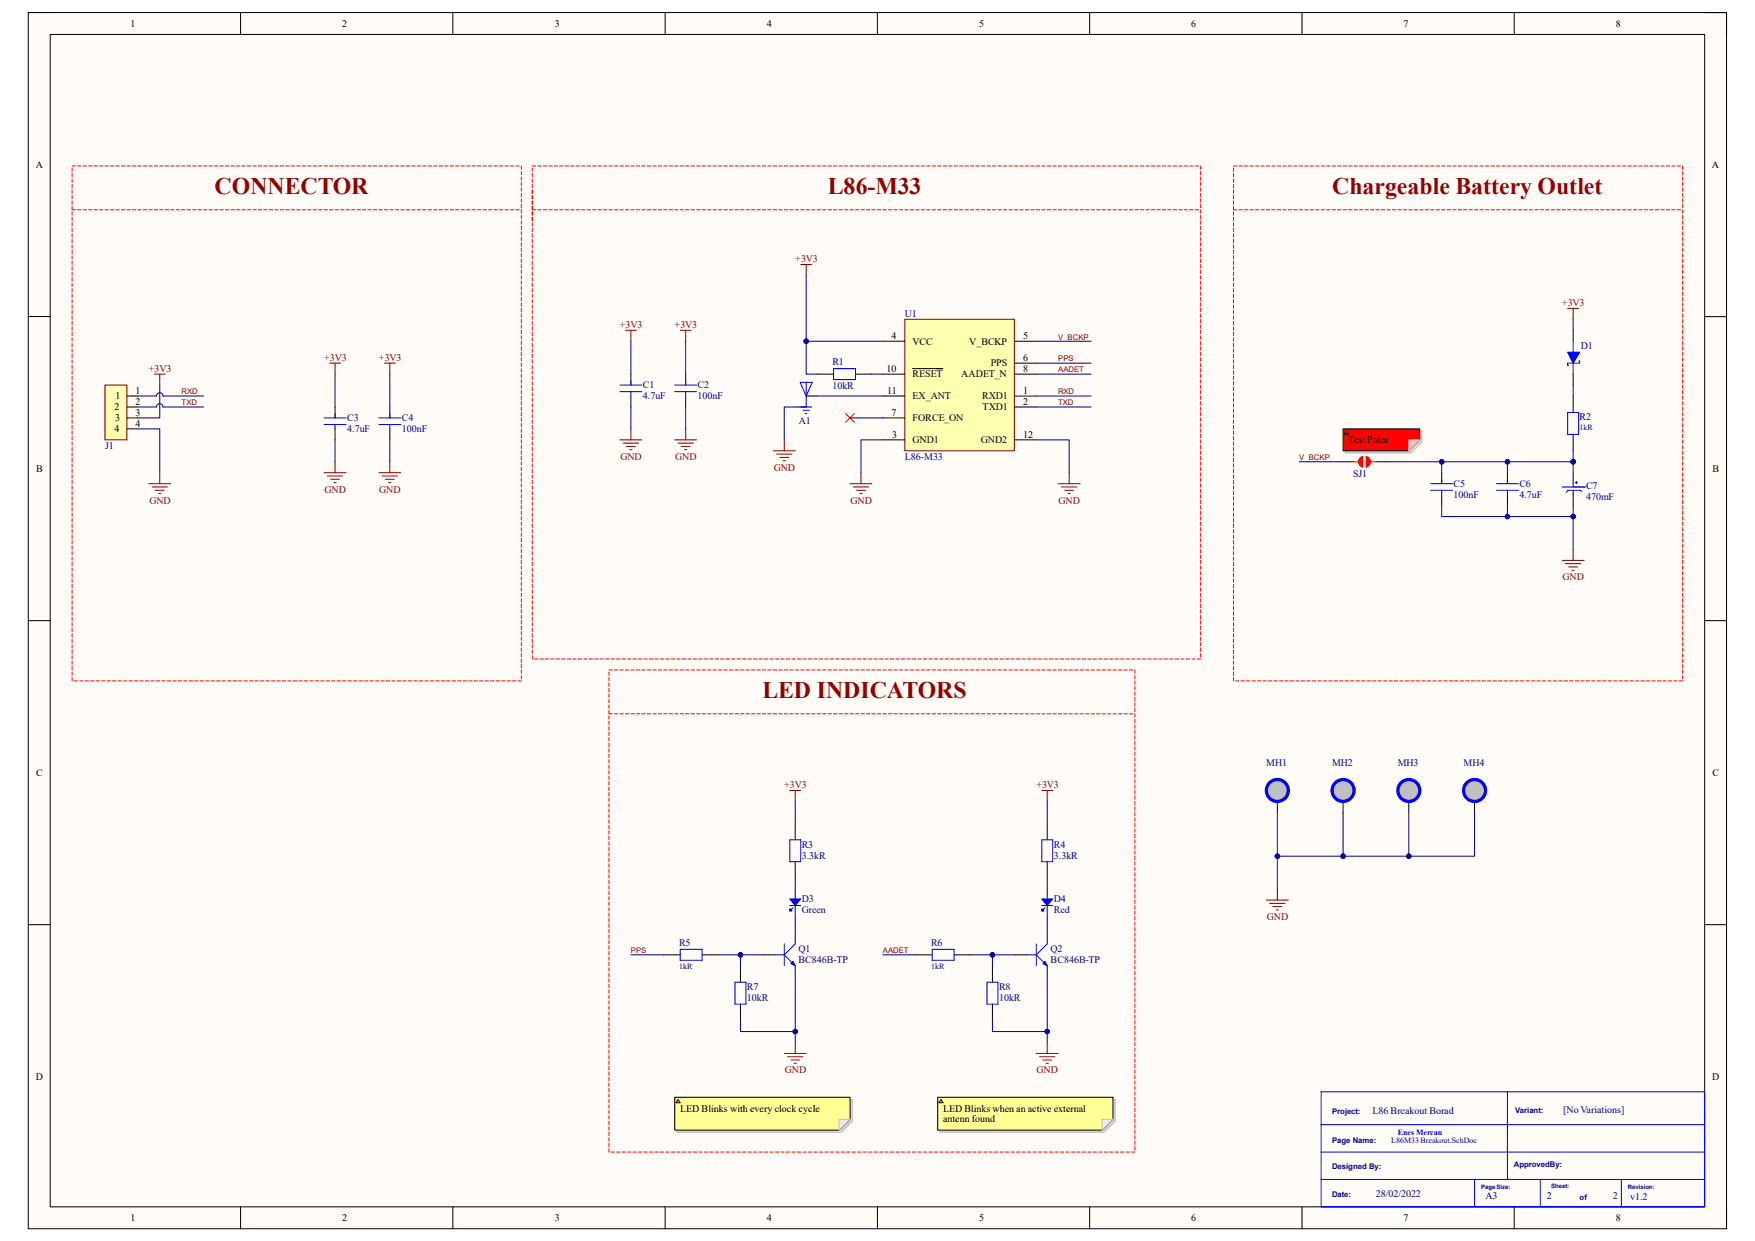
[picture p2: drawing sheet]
<svg xmlns="http://www.w3.org/2000/svg" width="297mm" height="210mm" viewBox="0 0 297 210" stroke-linecap="round" stroke-linejoin="round" font-family="sans-serif">
<defs><g id="words">
<g font-size="4" fill="#980000">
<text x="36.3" y="32.8">CONNECTOR</text>
<text x="140.1" y="32.8">L86-M33</text>
<text x="225.4" y="32.8">Chargeable Battery Outlet</text>
<text x="129" y="118.1">LED INDICATORS</text>
</g>
<g font-size="1.7">
<text x="22.1" y="4.5">1</text>
<text x="57.9" y="4.5">2</text>
<text x="93.9" y="4.5">3</text>
<text x="129.8" y="4.5">4</text>
<text x="165.7" y="4.5">5</text>
<text x="201.6" y="4.5">6</text>
<text x="237.5" y="4.5">7</text>
<text x="273.5" y="4.5">8</text>
<text x="6.1" y="28.4">A</text>
<text x="289.7" y="28.4">A</text>
<text x="150.9" y="57.4">4</text>
<text x="154.4" y="58.3">VCC</text>
<text x="164" y="58.3">V_BCKP</text>
<text x="173.1" y="57.4">5</text>
<text x="150" y="62.9">10</text>
<text x="154.4" y="63.9">RESET</text>
<text x="162.7" y="63.9">AADET_N</text>
<text x="167.7" y="62">PPS</text>
<text x="173.1" y="61.1">6</text>
<text x="173.1" y="62.9">8</text>
<text x="19.4" y="69.4">2</text>
<text x="19.5" y="71.3">3</text>
<text x="19.6" y="67.6">1</text>
<text x="22.9" y="66.7">1</text>
<text x="22.9" y="68.5">2</text>
<text x="22.9" y="70.4">3</text>
<text x="150.2" y="66.7">11</text>
<text x="150.9" y="70.4">7</text>
<text x="154.4" y="67.6">EX_ANT</text>
<text x="154.4" y="71.3">FORCE_ON</text>
<text x="166.2" y="67.6">RXD1</text>
<text x="166.3" y="69.4">TXD1</text>
<text x="173.1" y="66.7">1</text>
<text x="173.1" y="68.5">2</text>
<text x="19.4" y="73.2">4</text>
<text x="22.9" y="72.2">4</text>
<text x="151" y="74.1">3</text>
<text x="154.4" y="75">GND1</text>
<text x="166" y="75">GND2</text>
<text x="173.1" y="74.1">12</text>
<text x="228.2" y="75">Test Point</text>
<text x="6.1" y="79.9">B</text>
<text x="289.8" y="79.9">B</text>
<text x="6.1" y="131.3">C</text>
<text x="289.8" y="131.3">C</text>
<text x="6.1" y="182.8">D</text>
<text x="289.8" y="182.8">D</text>
<text x="115.1" y="188.1">LED Blinks with every clock cycle</text>
<text x="159.6" y="188.1">LED Blinks when an active external</text>
<text x="159.6" y="189.9">antenn found</text>
<text x="22.1" y="206.7">1</text>
<text x="57.9" y="206.7">2</text>
<text x="93.9" y="206.7">3</text>
<text x="129.8" y="206.7">4</text>
<text x="165.7" y="206.7">5</text>
<text x="201.6" y="206.7">6</text>
<text x="237.5" y="206.7">7</text>
<text x="273.5" y="206.7">8</text>
</g>
<g font-size="1.7" fill="#800000">
<text x="134.6" y="44.4">+3V3</text>
<text x="264.4" y="51.8">+3V3</text>
<text x="104.9" y="55.5">+3V3</text>
<text x="114.2" y="55.5">+3V3</text>
<text x="25.2" y="62.9">+3V3</text>
<text x="54.9" y="61.1">+3V3</text>
<text x="64.1" y="61.1">+3V3</text>
<text x="105" y="77.8">GND</text>
<text x="114.3" y="77.8">GND</text>
<text x="54.9" y="83.4">GND</text>
<text x="64.2" y="83.4">GND</text>
<text x="130.9" y="79.6">GND</text>
<text x="25.3" y="85.2">GND</text>
<text x="143.9" y="85.2">GND</text>
<text x="179.2" y="85.2">GND</text>
<text x="264.5" y="98.2">GND</text>
<text x="132.7" y="133.4">+3V3</text>
<text x="175.4" y="133.4">+3V3</text>
<text x="214.4" y="155.7">GND</text>
<text x="132.8" y="181.6">GND</text>
<text x="175.4" y="181.6">GND</text>
</g>
<g font-size="1.7" fill="#000080">
<text x="153.1" y="53.7">U1</text>
<text x="267.5" y="59.1">D1</text>
<text x="108.8" y="65.7">C1</text>
<text x="118.1" y="65.7">C2</text>
<text x="140.9" y="65.9">10kR</text>
<text x="140.9" y="61.8">R1</text>
<text x="58.8" y="71.3">C3</text>
<text x="68" y="71.3">C4</text>
<text x="108.8" y="67.6">4.7uF</text>
<text x="118.1" y="67.6">100nF</text>
<text x="135.2" y="71.7">A1</text>
<text x="267.3" y="71.1">R2</text>
<text x="17.8" y="75.9">J1</text>
<text x="58.8" y="73.2">4.7uF</text>
<text x="68" y="73.2">100nF</text>
<text x="153.1" y="77.8">L86-M33</text>
<text x="229" y="80.8">SJ1</text>
<text x="246" y="82.4">C5</text>
<text x="257.1" y="82.4">C6</text>
<text x="268.4" y="82.8">C7</text>
<text x="246" y="84.3">100nF</text>
<text x="257.1" y="84.3">4.7uF</text>
<text x="268.4" y="84.7">470mF</text>
<text x="214.3" y="129.7">MH1</text>
<text x="225.4" y="129.7">MH2</text>
<text x="236.6" y="129.7">MH3</text>
<text x="247.7" y="129.7">MH4</text>
<text x="135.7" y="143.4">R3</text>
<text x="178.4" y="143.4">R4</text>
<text x="135.7" y="145.3">3.3kR</text>
<text x="178.4" y="145.3">3.3kR</text>
<text x="135.7" y="154.6">Green</text>
<text x="135.7" y="152.7">D3</text>
<text x="178.4" y="154.6">Red</text>
<text x="178.4" y="152.7">D4</text>
<text x="114.9" y="160.1">R5</text>
<text x="135.1" y="161">Q1</text>
<text x="157.6" y="160.1">R6</text>
<text x="177.8" y="161">Q2</text>
<text x="126.4" y="167.5">R7</text>
<text x="135.1" y="162.9">BC846B-TP</text>
<text x="169.1" y="167.5">R8</text>
<text x="177.8" y="162.9">BC846B-TP</text>
<text x="126.4" y="169.4">10kR</text>
<text x="169.1" y="169.4">10kR</text>
<text x="232.3" y="188.5">L86 Breakout Borad</text>
<text x="264.5" y="188.3">[No Variations]</text>
<text x="232.8" y="202.6">28/02/2022</text>
<text x="251.4" y="202.9">A3</text>
<text x="261.8" y="202.9">2</text>
<text x="272.9" y="202.9">2</text>
<text x="275.9" y="203.1">v1.2</text>
</g>
<g font-size="1.4" fill="#000080">
<text x="267.3" y="72.7">1kR</text>
<text x="114.9" y="163.9">1kR</text>
<text x="157.6" y="163.9">1kR</text>
<text x="235.5" y="193.4">L86M33 Breakout.SchDoc</text>
</g>
<text font-size="1.4" fill="#00f" x="236.6" y="192.1">Enes Mercan</text>
<g font-size="1.3" fill="#800000">
<text x="179.1" y="57.5">V_BCKP</text>
<text x="179.1" y="63">AADET</text>
<text x="179.1" y="61.2">PPS</text>
<text x="30.7" y="68.6">TXD</text>
<text x="30.7" y="66.8">RXD</text>
<text x="179.1" y="68.6">TXD</text>
<text x="179.1" y="66.8">RXD</text>
<text x="219.9" y="77.9">V_BCKP</text>
<text x="106.8" y="161.3">PPS</text>
<text x="149.4" y="161.3">AADET</text>
</g>
<g font-size="1.3" fill="#000080">
<text x="225.4" y="188.6">Project:</text>
<text x="256.4" y="188.4">Variant:</text>
<text x="225.4" y="193.4">Page Name:</text>
<text x="225.4" y="197.8">Designed By:</text>
<text x="256.2" y="197.5">ApprovedBy:</text>
<text x="225.4" y="202.6">Date:</text>
<text x="267.3" y="203">of</text>
</g>
<g font-size="1" fill="#000080">
<text x="250.7" y="201.3">Page Size:</text>
<text x="262.5" y="201">Sheet:</text>
<text x="275.5" y="201.3">Revision:</text>
</g>
</g></defs>
<path d="M4.8 2.1h287.4v205.8h-287.4z" fill-rule="evenodd" fill="#fffcf8"/>
<path d="M4.8 2.1h287.4v205.8h-287.4z" fill="none" stroke="#000" stroke-width=".17"/>
<path d="M8.5 5.8h280v198.4h-280z" fill-rule="evenodd" fill="#fffcf8"/>
<g fill="none" stroke="#000" stroke-width=".17">
<path d="M4.8 2.1h3.7M8.5 5.8h280v198.4h-280zM40.7 2.1v3.7M76.6 2.1v3.7M112.6 2.1v3.7M148.5 2.1v3.7M184.4 2.1v3.7M220.3 2.1v3.7M256.3 2.1v3.7M288.5 2.1h3.7v3.7M4.8 53.6h3.7M288.5 53.6h3.7"/>
<path d="M106.8 63.3v1.9M106.8 67v1.9M116 63.3v1.9M116 67v1.9M134.6 68.9h1.8M136.4 67h1.9M4.8 105h3.7M288.5 105h3.7M4.8 156.5h3.7M134.6 157.9v1.8M288.5 156.5h3.7M129 161.6h2.2"/>
<path d="M134.6 163.4v1.9M40.7 204.2v3.7M76.6 204.2v3.7M112.6 204.2v3.7M148.5 204.2v3.7M184.4 204.2v3.7M220.3 204.2v3.7M256.3 204.2v3.7M292.2 204.2v3.7"/>
</g>
<g fill="none" stroke="#00f" stroke-width=".17">
<path d="M104.9 66.3h3.7M104.9 65.2h3.7M106.8 64.4v.8M106.8 66.3v.7M114.2 66.3h3.7M114.2 65.2h3.7M116 64.4v.8M116 66.3v.7M135.4 64.7h2.1l-1.1 2.3zM135.5 68.9h1.9M135.9 69.4h1.1M136.2 70h.3"/>
<path d="M136.4 64.7v4.2M132.7 159.7v3.7M134.6 159.7l-1.9 1.9M131.2 161.6h1.5M132.7 161.6l1.9 1.8M223.6 190.3h64.9M223.6 195h64.9M223.6 199.6h64.9M223.6 184.8h64.9v19.4h-64.9zM249.5 199.6v4.6M255.1 184.8v14.8M260.7 199.6v4.6"/>
<path d="M274.4 199.6v4.4"/>
</g>
<g fill="none" stroke="#800000" stroke-width=".17">
<path d="M105.8 55.9h1.9M106.8 55.9v1.8M115.1 55.9h1.9M116 55.9v1.8M104.9 74.4h3.7M105.5 75h2.6M106 75.5h1.5M106.6 76.1h.4M106.8 72.6v1.8M114.2 74.4h3.7M114.7 75h2.6M115.3 75.5h1.5"/>
<path d="M115.9 76.1h.3M116 72.6v1.8M130.9 76.3h3.7M131.4 76.8h2.6M132 77.4h1.5M132.5 78h.4M132.7 74.4v1.9"/>
</g>
<path d="M133.8 163.1l.4-.4 .4 .7z" fill="#00f"/>
<path d="M133.7 142.1h1.8v3.7h-1.8zM175.4 159.7v3.7M177.2 159.7l-1.8 1.9M115.1 160.7h3.7v1.8h-3.7zM124.4 166.2h1.8v3.7h-1.8zM133.8 163.1l.4-.4 .4 .7zM173.9 161.6h1.5M175.4 161.6l1.8 1.8" fill="none" stroke="#00f" stroke-width=".17"/>
<path d="M134.6 139.3v2.8M134.6 145.8v2.8M177.2 157.9v1.8M112.3 161.6h2.8M118.8 161.6h2.8M125.3 163.4v2.8M125.3 169.9v2.8M171.7 161.6h2.2M177.2 163.4v1.9" fill="none" stroke="#000" stroke-width=".17"/>
<path d="M133.7 133.8h1.8M134.6 133.8v1.8M132.7 178.3h3.7M133.3 178.8h2.6M133.8 179.4h1.5M134.4 179.9h.4M134.6 176.4v1.9" fill="none" stroke="#800000" stroke-width=".17"/>
<path d="M176.5 163.1l.4-.4 .3 .7z" fill="#00f"/>
<path d="M176.3 142.1h1.9v3.7h-1.9zM176.3 153.2h1.9M177.2 151.4v3.7M157.8 160.7h3.7v1.8h-3.7zM167 166.2h1.9v3.7h-1.9zM176.5 163.1l.4-.4 .3 .7z" fill="none" stroke="#00f" stroke-width=".17"/>
<path d="M177.2 139.3v2.8M177.2 145.8v2.8M177.2 150.5v.9M177.2 155.1v.9M155 161.6h2.8M161.5 161.6h2.7M168 163.4v2.8M168 169.9v2.8" fill="none" stroke="#000" stroke-width=".17"/>
<path d="M175.4 178.3h3.7M175.9 178.8h2.6M176.5 179.4h1.5M177 179.9h.4M177.2 176.4v1.9" fill="none" stroke="#800000" stroke-width=".17"/>
<path d="M176.3 152.1h1.9l-1 1.1z" fill="#00f"/>
<path d="M176.3 152.1h1.9l-1 1.1zM176.9 153.6l-.6 .6" fill="none" stroke="#00f" stroke-width=".17"/>
<path d="M176.3 153.8l.4 .4h-.4z" fill="#00f"/>
<path d="M133.7 153.2h1.8M134.6 151.4v3.7M176.3 153.8l.4 .4h-.4z" fill="none" stroke="#00f" stroke-width=".17"/>
<path d="M176.3 133.8h1.9M177.2 133.8v1.8" fill="none" stroke="#800000" stroke-width=".17"/>
<path d="M134.6 150.5v.9M134.6 155.1v.9" fill="none" stroke="#000" stroke-width=".17"/>
<path d="M133.7 152.1h1.8l-.9 1.1z" fill="#00f"/>
<path d="M133.7 152.1h1.8l-.9 1.1zM134.2 153.6l-.5 .6" fill="none" stroke="#00f" stroke-width=".17"/>
<path d="M133.7 153.8l.3 .4h-.3z" fill="#00f"/>
<g fill="none" stroke="#00f" stroke-width=".17">
<path d="M265.3 69.8h1.9v3.7h-1.9zM242.1 83h3.7M242.1 81.9h3.7M244 81.1v.8M244 83v.7M253.3 83h3.7M253.3 81.9h3.7M255.1 81.1v.8M255.1 83v.7M264.4 82.4h3.9M266.2 81.9v.5M266.6 81.7h.4"/>
<path d="M266.8 81.5v.4M267.7 83.2l-.4-.2h-2l-.2 .3M133.7 153.8l.3 .4h-.3z"/>
</g>
<path d="M244 80v1.9M255.1 80v1.9M266.2 67v2.8M266.2 73.5v2.8M266.2 80v1.9M244 83.7v1.9M255.1 83.7v1.9M266.2 83v2.6" fill="none" stroke="#000" stroke-width=".17"/>
<path d="M265.3 52.2h1.9M266.2 52.2v1.8M264.4 94.8h3.7M264.9 95.4h2.6M265.5 95.9h1.5M266.1 96.5h.3M266.2 93v1.8" fill="none" stroke="#800000" stroke-width=".17"/>
<g fill="none" stroke="#f00" stroke-width=".17">
<path d="M12.2 28.1h.6M12.2 34.9v.6h.6M12.2 28.4v.6M12.2 29.4v.5M12.2 30.3v.6M12.2 31.2v.6M12.2 32.1v.6M12.2 33.1v.5M12.2 34v.6M12.2 35.8v.6M12.2 36.8v.6M12.2 37.7v.6"/>
<path d="M12.2 38.6v.6M12.2 39.6v.5M13.1 28.1h.6M13.1 35.5h.6M14.1 28.1h.5M14.1 35.5h.5M15 28.1h.6M15 35.5h.6M15.9 28.1h.6M15.9 35.5h.6M16.8 28.1h.6M16.8 35.5h.6"/>
<path d="M17.8 28.1h.5M17.8 35.5h.5M18.7 28.1h.6M18.7 35.5h.6M19.6 28.1h.6M19.6 35.5h.6M20.5 28.1h.6M20.5 35.5h.6M21.5 28.1h.6M21.5 35.5h.6M22.4 28.1h.6M22.4 35.5h.6"/>
<path d="M23.3 28.1h.6M23.3 35.5h.6M24.3 28.1h.5M24.3 35.5h.5M25.2 28.1h.6M25.2 35.5h.6M26.1 28.1h.6M26.1 35.5h.6M27 28.1h.6M27 35.5h.6M28 28.1h.5M28 35.5h.5"/>
<path d="M28.9 28.1h.6M28.9 35.5h.6M29.8 28.1h.6M29.8 35.5h.6M30.7 28.1h.6M30.7 35.5h.6M31.7 28.1h.6M31.7 35.5h.6M32.6 28.1h.6M32.6 35.5h.6M33.5 28.1h.6M33.5 35.5h.6"/>
<path d="M34.5 28.1h.5M34.5 35.5h.5M35.4 28.1h.6M35.4 35.5h.6M36.3 28.1h.6M36.3 35.5h.6M37.2 28.1h.6M37.2 35.5h.6M38.2 28.1h.5M38.2 35.5h.5M39.1 28.1h.6M39.1 35.5h.6"/>
<path d="M40 28.1h.6M40 35.5h.6M40.9 28.1h.6M40.9 35.5h.6M41.9 28.1h.5M41.9 35.5h.5M42.8 28.1h.6M42.8 35.5h.6M43.7 28.1h.6M43.7 35.5h.6M44.7 28.1h.5M44.7 35.5h.5"/>
<path d="M45.6 28.1h.6M45.6 35.5h.6M46.5 28.1h.6M46.5 35.5h.6M47.4 28.1h.6M47.4 35.5h.6M48.4 28.1h.5M48.4 35.5h.5M49.3 28.1h.6M49.3 35.5h.6M50.2 28.1h.6M50.2 35.5h.6"/>
<path d="M51.1 28.1h.6M51.1 35.5h.6M52.1 28.1h.5M52.1 35.5h.5M53 28.1h.6M53 35.5h.6M53.9 28.1h.6M53.9 35.5h.6M54.8 28.1h.6M54.8 35.5h.6M55.8 28.1h.6M55.8 35.5h.6"/>
<path d="M56.7 28.1h.6M56.7 35.5h.6M57.6 28.1h.6M57.6 35.5h.6M58.6 28.1h.5M58.6 35.5h.5M59.5 28.1h.6M59.5 35.5h.6M60.4 28.1h.6M60.4 35.5h.6M61.3 28.1h.6M61.3 35.5h.6"/>
<path d="M62.3 28.1h.5M62.3 35.5h.5M63.2 28.1h.6M63.2 35.5h.6M64.1 28.1h.6M64.1 35.5h.6M65 28.1h.6M65 35.5h.6M66 28.1h.6M66 35.5h.6M66.9 28.1h.6M66.9 35.5h.6"/>
<path d="M67.8 28.1h.6M67.8 35.5h.6M68.8 28.1h.5M68.8 35.5h.5M69.7 28.1h.6M69.7 35.5h.6M70.6 28.1h.6M70.6 35.5h.6M71.5 28.1h.6M71.5 35.5h.6M72.5 28.1h.5M72.5 35.5h.5"/>
<path d="M73.4 28.1h.6M73.4 35.5h.6M74.3 28.1h.6M74.3 35.5h.6M75.2 28.1h.6M75.2 35.5h.6M76.2 28.1h.6M76.2 35.5h.6M77.1 28.1h.6M77.1 35.5h.6M78 28.1h.6M78 35.5h.6"/>
<path d="M79 28.1h.5M79 35.5h.5M79.9 28.1h.6M79.9 35.5h.6M80.8 28.1h.6M80.8 35.5h.6M81.7 28.1h.6M81.7 35.5h.6M82.7 28.1h.5M82.7 35.5h.5M83.6 28.1h.6M83.6 35.5h.6"/>
<path d="M84.5 28.1h.6M84.5 35.5h.6M85.4 28.1h.6M85.4 35.5h.6M86.4 28.1h.6M86.4 35.5h.6M87.3 28.1h.6M87.3 35.5h.6M88.2 28.1v.6M88.2 29v.6M88.2 29.9v.6M88.2 30.9v.5"/>
<path d="M88.2 31.8v.6M88.2 32.7v.6M88.2 33.6v.6M88.2 34.6v.6M88.2 35.5v.6M88.2 36.4v.6M88.2 37.4v.5M88.2 38.3v.6M88.2 39.2v.6M90.1 28.1h.6M90.1 34.9v.6h.6M90.1 28.4v.6"/>
<path d="M90.1 29.4v.5M90.1 30.3v.6M90.1 31.2v.6M90.1 32.1v.6M90.1 33.1v.5M90.1 34v.6M90.1 35.8v.6M90.1 36.8v.6M90.1 37.7v.6M90.1 38.6v.6M90.1 39.6v.5M91 28.1h.6"/>
<path d="M91 35.5h.6M91.9 28.1h.6M91.9 35.5h.6M92.9 28.1h.5M92.9 35.5h.5M93.8 28.1h.6M93.8 35.5h.6M94.7 28.1h.6M94.7 35.5h.6M95.6 28.1h.6M95.6 35.5h.6M96.6 28.1h.5"/>
<path d="M96.6 35.5h.5M97.5 28.1h.6M97.5 35.5h.6M98.4 28.1h.6M98.4 35.5h.6M99.4 28.1h.5M99.4 35.5h.5M100.3 28.1h.6M100.3 35.5h.6M101.2 28.1h.6M101.2 35.5h.6M102.1 28.1h.6"/>
<path d="M102.1 35.5h.6M103.1 28.1h.5M103.1 35.5h.5M104 28.1h.6M104 35.5h.6M104.9 28.1h.6M104.9 35.5h.6M105.8 28.1h.6M105.8 35.5h.6M106.8 28.1h.5M106.8 35.5h.5M107.7 28.1h.6"/>
<path d="M107.7 35.5h.6M108.6 28.1h.6M108.6 35.5h.6M109.5 28.1h.6M109.5 35.5h.6M110.5 28.1h.6M110.5 35.5h.6M111.4 28.1h.6M111.4 35.5h.6M112.3 28.1h.6M112.3 35.5h.6M113.3 28.1h.5"/>
<path d="M113.3 35.5h.5M114.2 28.1h.6M114.2 35.5h.6M115.1 28.1h.6M115.1 35.5h.6M116 28.1h.6M116 35.5h.6M117 28.1h.5M117 35.5h.5M117.9 28.1h.6M117.9 35.5h.6M118.8 28.1h.6"/>
<path d="M118.8 35.5h.6M119.8 28.1h.5M119.8 35.5h.5M120.7 28.1h.6M120.7 35.5h.6M121.6 28.1h.6M121.6 35.5h.6M122.5 28.1h.6M122.5 35.5h.6M123.5 28.1h.5M123.5 35.5h.5M124.4 28.1h.6"/>
<path d="M124.4 35.5h.6M125.3 28.1h.6M125.3 35.5h.6M126.2 28.1h.6M126.2 35.5h.6M127.2 28.1h.5M127.2 35.5h.5M128.1 28.1h.6M128.1 35.5h.6M129 28.1h.6M129 35.5h.6M129.9 28.1h.6"/>
<path d="M129.9 35.5h.6M130.9 28.1h.6M130.9 35.5h.6M131.8 28.1h.6M131.8 35.5h.6M132.7 28.1h.6M132.7 35.5h.6M133.7 28.1h.5M133.7 35.5h.5M134.6 28.1h.6M134.6 35.5h.6M135.5 28.1h.6"/>
<path d="M135.5 35.5h.6M136.4 28.1h.6M136.4 35.5h.6M137.4 28.1h.5M137.4 35.5h.5M138.3 28.1h.6M138.3 35.5h.6M139.2 28.1h.6M139.2 35.5h.6M140.1 28.1h.6M140.1 35.5h.6M141.1 28.1h.6"/>
<path d="M141.1 35.5h.6M142 28.1h.6M142 35.5h.6M142.9 28.1h.6M142.9 35.5h.6M143.9 28.1h.5M143.9 35.5h.5M144.8 28.1h.6M144.8 35.5h.6M145.7 28.1h.6M145.7 35.5h.6M146.6 28.1h.6"/>
<path d="M146.6 35.5h.6M147.6 28.1h.5M147.6 35.5h.5M148.5 28.1h.6M148.5 35.5h.6M149.4 28.1h.6M149.4 35.5h.6M150.3 28.1h.6M150.3 35.5h.6M151.3 28.1h.5M151.3 35.5h.5M152.2 28.1h.6"/>
<path d="M152.2 35.5h.6M153.1 28.1h.6M153.1 35.5h.6M154.1 28.1h.5M154.1 35.5h.5M155 28.1h.6M155 35.5h.6M155.9 28.1h.6M155.9 35.5h.6M156.8 28.1h.6M156.8 35.5h.6M157.8 28.1h.5"/>
<path d="M157.8 35.5h.5M158.7 28.1h.6M158.7 35.5h.6M159.6 28.1h.6M159.6 35.5h.6M160.5 28.1h.6M160.5 35.5h.6M161.5 28.1h.5M161.5 35.5h.5M162.4 28.1h.6M162.4 35.5h.6M163.3 28.1h.6"/>
<path d="M163.3 35.5h.6M164.2 28.1h.6M164.2 35.5h.6M165.2 28.1h.6M165.2 35.5h.6M166.1 28.1h.6M166.1 35.5h.6M167 28.1h.6M167 35.5h.6M168 28.1h.5M168 35.5h.5M168.9 28.1h.6"/>
<path d="M168.9 35.5h.6M169.8 28.1h.6M169.8 35.5h.6M170.7 28.1h.6M170.7 35.5h.6M171.7 28.1h.5M171.7 35.5h.5M172.6 28.1h.6M172.6 35.5h.6M173.5 28.1h.6M173.5 35.5h.6M174.5 28.1h.5"/>
<path d="M174.5 35.5h.5M175.4 28.1h.6M175.4 35.5h.6M176.3 28.1h.6M176.3 35.5h.6M177.2 28.1h.6M177.2 35.5h.6M178.2 28.1h.5M178.2 35.5h.5M179.1 28.1h.6M179.1 35.5h.6M180 28.1h.6"/>
<path d="M180 35.5h.6M180.9 28.1h.6M180.9 35.5h.6M181.9 28.1h.5M181.9 35.5h.5M182.8 28.1h.6M182.8 35.5h.6M183.7 28.1h.6M183.7 35.5h.6M184.6 28.1h.6M184.6 35.5h.6M185.6 28.1h.6"/>
<path d="M185.6 35.5h.6M186.5 28.1h.6M186.5 35.5h.6M187.4 28.1h.6M187.4 35.5h.6M188.4 28.1h.5M188.4 35.5h.5M189.3 28.1h.6M189.3 35.5h.6M190.2 28.1h.6M190.2 35.5h.6M191.1 28.1h.6"/>
<path d="M191.1 35.5h.6M192.1 28.1h.5M192.1 35.5h.5M193 28.1h.6M193 35.5h.6M193.9 28.1h.6M193.9 35.5h.6M194.8 28.1h.6M194.8 35.5h.6M195.8 28.1h.6M195.8 35.5h.6M196.7 28.1h.6"/>
<path d="M196.7 35.5h.6M197.6 28.1h.6M197.6 35.5h.6M198.6 28.1h.5M198.6 35.5h.5M199.5 28.1h.6M199.5 35.5h.6M200.4 28.1h.6M200.4 35.5h.6M201.3 28.1h.6M201.3 35.5h.6M202.3 28.1h.5"/>
<path d="M202.3 35.5h.5M203.2 28.1v.6M203.2 29v.6M203.2 29.9v.6M203.2 30.9v.5M203.2 31.8v.6M203.2 32.7v.6M203.2 33.6v.6M203.2 34.6v.5M203.2 35.5v.6M203.2 36.4v.6M203.2 37.4v.5"/>
<path d="M203.2 38.3v.6M203.2 39.2v.6M208.8 28.4v.6M208.8 29.4v.5M208.8 30.3v.6M208.8 31.2v.6M208.8 32.1v.6M208.8 33.1v.5M208.8 34v.6M208.8 34.9v.6h.5M208.8 35.8v.6M208.8 36.8v.6"/>
<path d="M208.8 37.7v.6M208.8 38.6v.6M208.8 39.6v.5M208.8 28.1h.5M209.7 28.1h.6M209.7 35.5h.6M210.6 28.1h.6M210.6 35.5h.6M211.5 28.1h.6M211.5 35.5h.6M212.5 28.1h.5M212.5 35.5h.5"/>
<path d="M213.4 28.1h.6M213.4 35.5h.6M214.3 28.1h.6M214.3 35.5h.6M215.2 28.1h.6M215.2 35.5h.6M216.2 28.1h.5M216.2 35.5h.5M217.1 28.1h.6M217.1 35.5h.6M218 28.1h.6M218 35.5h.6"/>
<path d="M218.9 28.1h.6M218.9 35.5h.6M219.9 28.1h.6M219.9 35.5h.6M220.8 28.1h.6M220.8 35.5h.6M221.7 28.1h.6M221.7 35.5h.6M222.7 28.1h.5M222.7 35.5h.5M223.6 28.1h.6M223.6 35.5h.6"/>
<path d="M224.5 28.1h.6M224.5 35.5h.6M225.4 28.1h.6M225.4 35.5h.6M226.4 28.1h.5M226.4 35.5h.5M227.3 28.1h.6M227.3 35.5h.6M228.2 28.1h.6M228.2 35.5h.6M229.2 28.1h.5M229.2 35.5h.5"/>
<path d="M230.1 28.1h.6M230.1 35.5h.6M231 28.1h.6M231 35.5h.6M231.9 28.1h.6M231.9 35.5h.6M232.9 28.1h.5M232.9 35.5h.5M233.8 28.1h.6M233.8 35.5h.6M234.7 28.1h.6M234.7 35.5h.6"/>
<path d="M235.6 28.1h.6M235.6 35.5h.6M236.6 28.1h.6M236.6 35.5h.6M237.5 28.1h.6M237.5 35.5h.6M238.4 28.1h.6M238.4 35.5h.6M239.4 28.1h.5M239.4 35.5h.5M240.3 28.1h.6M240.3 35.5h.6"/>
<path d="M241.2 28.1h.6M241.2 35.5h.6M242.1 28.1h.6M242.1 35.5h.6M243.1 28.1h.5M243.1 35.5h.5M244 28.1h.6M244 35.5h.6M244.9 28.1h.6M244.9 35.5h.6M245.8 28.1h.6M245.8 35.5h.6"/>
<path d="M246.8 28.1h.5M246.8 35.5h.5M247.7 28.1h.6M247.7 35.5h.6M248.6 28.1h.6M248.6 35.5h.6M249.5 28.1h.6M249.5 35.5h.6M250.5 28.1h.6M250.5 35.5h.6M251.4 28.1h.6M251.4 35.5h.6"/>
<path d="M252.3 28.1h.6M252.3 35.5h.6M253.3 28.1h.5M253.3 35.5h.5M254.2 28.1h.6M254.2 35.5h.6M255.1 28.1h.6M255.1 35.5h.6M256 28.1h.6M256 35.5h.6M257 28.1h.5M257 35.5h.5"/>
<path d="M257.9 28.1h.6M257.9 35.5h.6M258.8 28.1h.6M258.8 35.5h.6M259.7 28.1h.6M259.7 35.5h.6M260.7 28.1h.5M260.7 35.5h.5M261.6 28.1h.6M261.6 35.5h.6M262.5 28.1h.6M262.5 35.5h.6"/>
<path d="M263.5 28.1h.5M263.5 35.5h.5M264.4 28.1h.6M264.4 35.5h.6M265.3 28.1h.6M265.3 35.5h.6M266.2 28.1h.6M266.2 35.5h.6M267.2 28.1h.5M267.2 35.5h.5M268.1 28.1h.6M268.1 35.5h.6"/>
<path d="M269 28.1h.6M269 35.5h.6M269.9 28.1h.6M269.9 35.5h.6M270.9 28.1h.6M270.9 35.5h.6M271.8 28.1h.6M271.8 35.5h.6M272.7 28.1h.6M272.7 35.5h.6M273.7 28.1h.5M273.7 35.5h.5"/>
<path d="M274.6 28.1h.6M274.6 35.5h.6M275.5 28.1h.6M275.5 35.5h.6M276.4 28.1h.6M276.4 35.5h.6M277.4 28.1h.5M277.4 35.5h.5M278.3 28.1h.6M278.3 35.5h.6M279.2 28.1h.6M279.2 35.5h.6"/>
<path d="M280.1 28.1h.6M280.1 35.5h.6M281.1 28.1h.5M281.1 35.5h.5M282 28.1h.6M282 35.5h.6M282.9 28.1h.6M282.9 35.5h.6M283.9 28.1h.5M283.9 35.5h.5M284.8 28.1v.6M284.8 29v.6"/>
<path d="M284.8 29.9v.6M284.8 30.9v.5M284.8 31.8v.6M284.8 32.7v.6M284.8 33.6v.6M284.8 34.6v.5M284.8 35.5v.6M284.8 36.4v.6M284.8 37.4v.5M284.8 38.3v.6M284.8 39.2v.6M12.2 40.5v.6"/>
<path d="M12.2 41.4v.6M12.2 42.3v.6M12.2 43.3v.5M12.2 44.2v.6M12.2 45.1v.6M12.2 46v.6M12.2 47v.5M12.2 47.9v.6M12.2 48.8v.6M12.2 49.7v.6M12.2 50.7v.6M12.2 51.6v.6"/>
<path d="M12.2 52.5v.6M12.2 53.5v.5M12.2 54.4v.6M12.2 55.3v.6M12.2 56.2v.6M12.2 57.2v.5M12.2 58.1v.6M12.2 59v.6M12.2 59.9v.6M88.2 40.1v.6M88.2 41.1v.5M88.2 42v.6"/>
<path d="M88.2 42.9v.6M88.2 43.8v.6M88.2 44.8v.5M88.2 45.7v.6M88.2 46.6v.6M88.2 47.6v.5M88.2 48.5v.6M88.2 49.4v.6M88.2 50.3v.6M88.2 51.3v.5M88.2 52.2v.6M88.2 53.1v.6"/>
<path d="M88.2 54v.6M88.2 55v.5M88.2 55.9v.6M88.2 56.8v.6M88.2 57.7v.6M88.2 58.7v.6M88.2 59.6v.6M90.1 40.5v.6M90.1 41.4v.6M90.1 42.3v.6M90.1 43.3v.5M90.1 44.2v.6"/>
<path d="M90.1 45.1v.6M90.1 46v.6M90.1 47v.6M90.1 47.9v.6M90.1 48.8v.6M90.1 49.8v.5M90.1 50.7v.6M90.1 51.6v.6M90.1 52.5v.6M90.1 53.5v.5M90.1 54.4v.6M90.1 55.3v.6"/>
<path d="M90.1 56.2v.6M90.1 57.2v.5M90.1 58.1v.6M90.1 59v.6M90.1 59.9v.6M203.2 40.1v.6M203.2 41.1v.5M203.2 42v.6M203.2 42.9v.6M203.2 43.8v.6M203.2 44.8v.5M203.2 45.7v.6"/>
<path d="M203.2 46.6v.6M203.2 47.6v.5M203.2 48.5v.6M203.2 49.4v.6M203.2 50.3v.6M203.2 51.3v.5M203.2 52.2v.6M203.2 53.1v.6M203.2 54v.6M203.2 55v.6M203.2 55.9v.6M203.2 56.8v.6"/>
<path d="M203.2 57.8v.5M203.2 58.7v.6M203.2 59.6v.6M208.8 40.5v.6M208.8 41.4v.6M208.8 42.3v.6M208.8 43.3v.5M208.8 44.2v.6M208.8 45.1v.6M208.8 46v.6M208.8 47v.6M208.8 47.9v.6"/>
<path d="M208.8 48.8v.6M208.8 49.8v.5M208.8 50.7v.6M208.8 51.6v.6M208.8 52.5v.6M208.8 53.5v.5M208.8 54.4v.6M208.8 55.3v.6M208.8 56.2v.6M208.8 57.2v.6M208.8 58.1v.6M208.8 59v.6"/>
<path d="M208.8 60v.5M284.8 40.1v.6M284.8 41.1v.5M284.8 42v.6M284.8 42.9v.6M284.8 43.8v.6M284.8 44.8v.5M284.8 45.7v.6M284.8 46.6v.6M284.8 47.6v.5M284.8 48.5v.6M284.8 49.4v.6"/>
<path d="M284.8 50.3v.6M284.8 51.3v.5M284.8 52.2v.6M284.8 53.1v.6M284.8 54v.6M284.8 55v.6M284.8 55.9v.6M284.8 56.8v.6M284.8 57.8v.5M284.8 58.7v.6M284.8 59.6v.6M12.2 60.9v.6"/>
<path d="M12.2 61.8v.6M12.2 62.7v.6M12.2 63.7v.5M12.2 64.6v.6M12.2 65.5v.6M12.2 66.4v.6M12.2 67.4v.5M12.2 68.3v.6M12.2 69.2v.6M12.2 70.1v.6M12.2 71.1v.6M12.2 72v.6"/>
<path d="M12.2 72.9v.6M12.2 73.9v.5M12.2 74.8v.6M12.2 75.7v.6M12.2 76.6v.6M12.2 77.6v.5M12.2 78.5v.6M12.2 79.4v.6M88.2 60.5v.6M88.2 61.5v.5M88.2 62.4v.6M88.2 63.3v.6"/>
<path d="M88.2 64.2v.6M88.2 65.2v.5M88.2 66.1v.6M88.2 67v.6M88.2 67.9v.6M88.2 68.9v.6M88.2 69.8v.6M88.2 70.7v.6M88.2 71.7v.5M88.2 72.6v.6M88.2 73.5v.6M88.2 74.4v.6"/>
<path d="M88.2 75.4v.5M88.2 76.3v.6M88.2 77.2v.6M88.2 78.1v.6M88.2 79.1v.6M88.2 80v.6M90.1 60.9v.6M90.1 61.8v.6M90.1 62.7v.6M90.1 63.7v.5M90.1 64.6v.6M90.1 65.5v.6"/>
<path d="M90.1 66.4v.6M90.1 67.4v.5M90.1 68.3v.6M90.1 69.2v.6M90.1 70.1v.6M90.1 71.1v.6M90.1 72v.6M90.1 72.9v.6M90.1 73.9v.5M90.1 74.8v.6M90.1 75.7v.6M90.1 76.6v.6"/>
<path d="M90.1 77.6v.5M90.1 78.5v.6M90.1 79.4v.6M203.2 60.5v.6M203.2 61.5v.5M203.2 62.4v.6M203.2 63.3v.6M203.2 64.2v.6M203.2 65.2v.5M203.2 66.1v.6M203.2 67v.6M203.2 67.9v.6"/>
<path d="M203.2 68.9v.6M203.2 69.8v.6M203.2 70.7v.6M203.2 71.7v.5M203.2 72.6v.6M203.2 73.5v.6M203.2 74.4v.6M203.2 75.4v.5M203.2 76.3v.6M203.2 77.2v.6M203.2 78.1v.6M203.2 79.1v.6"/>
<path d="M203.2 80v.6M208.8 60.9v.6M208.8 61.8v.6M208.8 62.7v.6M208.8 63.7v.5M208.8 64.6v.6M208.8 65.5v.6M208.8 66.4v.6M208.8 67.4v.5M208.8 68.3v.6M208.8 69.2v.6M208.8 70.1v.6"/>
<path d="M208.8 71.1v.6M208.8 72v.6M208.8 72.9v.6M208.8 73.9v.5M208.8 74.8v.6M208.8 75.7v.6M208.8 76.6v.6M208.8 77.6v.5M208.8 78.5v.6M208.8 79.4v.6M284.8 60.5v.6M284.8 61.5v.5"/>
<path d="M284.8 62.4v.6M284.8 63.3v.6M284.8 64.2v.6M284.8 65.2v.5M284.8 66.1v.6M284.8 67v.6M284.8 67.9v.6M284.8 68.9v.6M284.8 69.8v.6M284.8 70.7v.6M284.8 71.7v.5M284.8 72.6v.6"/>
<path d="M284.8 73.5v.6M284.8 74.4v.6M284.8 75.4v.5M284.8 76.3v.6M284.8 77.2v.6M284.8 78.1v.6M284.8 79.1v.6M284.8 80v.6M12.2 80.3v.6M12.2 81.3v.6M12.2 82.2v.6M12.2 83.1v.6"/>
<path d="M12.2 84.1v.5M12.2 85v.6M12.2 85.9v.6M12.2 86.8v.6M12.2 87.8v.5M12.2 88.7v.6M12.2 89.6v.6M12.2 90.5v.6M12.2 91.5v.6M12.2 92.4v.6M12.2 93.3v.6M12.2 94.3v.5"/>
<path d="M12.2 95.2v.6M12.2 96.1v.6M12.2 97v.6M12.2 98v.5M12.2 98.9v.6M12.2 99.8v.6M88.2 80.9v.6M88.2 81.9v.5M88.2 82.8v.6M88.2 83.7v.6M88.2 84.6v.6M88.2 85.6v.5"/>
<path d="M88.2 86.5v.6M88.2 87.4v.6M88.2 88.3v.6M88.2 89.3v.5M88.2 90.2v.6M88.2 91.1v.6M88.2 92.1v.5M88.2 93v.6M88.2 93.9v.6M88.2 94.8v.6M88.2 95.8v.5M88.2 96.7v.6"/>
<path d="M88.2 97.6v.6M88.2 98.5v.6M88.2 99.5v.5M90.1 80.3v.6M90.1 81.3v.6M90.1 82.2v.6M90.1 83.1v.6M90.1 84.1v.5M90.1 85v.6M90.1 85.9v.6M90.1 86.8v.6M90.1 87.8v.5"/>
<path d="M90.1 88.7v.6M90.1 89.6v.6M90.1 90.5v.6M90.1 91.5v.6M90.1 92.4v.6M90.1 93.3v.6M90.1 94.3v.5M90.1 95.2v.6M90.1 96.1v.6M90.1 97v.6M90.1 98v.5M90.1 98.9v.6"/>
<path d="M90.1 99.8v.6M203.2 80.9v.6M203.2 81.9v.5M203.2 82.8v.6M203.2 83.7v.6M203.2 84.6v.6M203.2 85.6v.5M203.2 86.5v.6M203.2 87.4v.6M203.2 88.3v.6M203.2 89.3v.6M203.2 90.2v.6"/>
<path d="M203.2 91.1v.6M203.2 92.1v.5M203.2 93v.6M203.2 93.9v.6M203.2 94.8v.6M203.2 95.8v.5M203.2 96.7v.6M203.2 97.6v.6M203.2 98.5v.6M203.2 99.5v.6M208.8 80.3v.6M208.8 81.3v.6"/>
<path d="M208.8 82.2v.6M208.8 83.1v.6M208.8 84.1v.5M208.8 85v.6M208.8 85.9v.6M208.8 86.8v.6M208.8 87.8v.5M208.8 88.7v.6M208.8 89.6v.6M208.8 90.6v.5M208.8 91.5v.6M208.8 92.4v.6"/>
<path d="M208.8 93.3v.6M208.8 94.3v.5M208.8 95.2v.6M208.8 96.1v.6M208.8 97v.6M208.8 98v.5M208.8 98.9v.6M208.8 99.8v.6M284.8 80.9v.6M284.8 81.9v.5M284.8 82.8v.6M284.8 83.7v.6"/>
<path d="M284.8 84.6v.6M284.8 85.6v.5M284.8 86.5v.6M284.8 87.4v.6M284.8 88.3v.6M284.8 89.3v.6M284.8 90.2v.6M284.8 91.1v.6M284.8 92.1v.5M284.8 93v.6M284.8 93.9v.6M284.8 94.8v.6"/>
<path d="M284.8 95.8v.5M284.8 96.7v.6M284.8 97.6v.6M284.8 98.5v.6M284.8 99.5v.6M12.2 100.7v.6M12.2 101.7v.6M12.2 102.6v.6M12.2 103.5v.6M12.2 104.5v.5M12.2 105.4v.6M12.2 106.3v.6"/>
<path d="M12.2 107.2v.6M12.2 108.2v.5M12.2 109.1v.6M12.2 110v.6M12.2 110.9v.6M12.2 111.9v.5M12.2 112.8v.6M12.2 113.7v.6M12.2 114.6v.6M12.6 115.2h.5M13.5 115.2h.6M14.4 115.2h.6"/>
<path d="M15.3 115.2h.6M16.3 115.2h.5M17.2 115.2h.6M18.1 115.2h.6M19 115.2h.6M20 115.2h.5M20.9 115.2h.6M21.8 115.2h.6M22.7 115.2h.6M23.7 115.2h.6M24.6 115.2h.6M25.5 115.2h.6"/>
<path d="M26.5 115.2h.5M27.4 115.2h.6M28.3 115.2h.6M29.2 115.2h.6M30.2 115.2h.5M31.1 115.2h.6M32 115.2h.6M32.9 115.2h.6M33.9 115.2h.6M34.8 115.2h.6M35.7 115.2h.6M36.7 115.2h.5"/>
<path d="M37.6 115.2h.6M38.5 115.2h.6M39.4 115.2h.6M40.4 115.2h.5M41.3 115.2h.6M42.2 115.2h.6M43.1 115.2h.6M44.1 115.2h.6M45 115.2h.6M45.9 115.2h.6M46.9 115.2h.5M47.8 115.2h.6"/>
<path d="M48.7 115.2h.6M49.6 115.2h.6M50.6 115.2h.5M51.5 115.2h.6M52.4 115.2h.6M53.3 115.2h.6M54.3 115.2h.5M55.2 115.2h.6M56.1 115.2h.6M57.1 115.2h.5M58 115.2h.6M58.9 115.2h.6"/>
<path d="M59.8 115.2h.6M60.8 115.2h.5M61.7 115.2h.6M62.6 115.2h.6M63.5 115.2h.6M64.5 115.2h.6M65.4 115.2h.6M66.3 115.2h.6M67.3 115.2h.5M68.2 115.2h.6M69.1 115.2h.6M70 115.2h.6"/>
<path d="M71 115.2h.5M71.9 115.2h.6M72.8 115.2h.6M73.7 115.2h.6M74.7 115.2h.5M75.6 115.2h.6M76.5 115.2h.6M77.4 115.2h.6M78.4 115.2h.6M79.3 115.2h.6M80.2 115.2h.6M81.2 115.2h.5"/>
<path d="M82.1 115.2h.6M83 115.2h.6M83.9 115.2h.6M84.9 115.2h.5M85.8 115.2h.6M86.7 115.2h.6M87.6 115.2h.6M88.2 100.4v.6M88.2 101.3v.6M88.2 102.3v.5M88.2 103.2v.6M88.2 104.1v.6"/>
<path d="M88.2 105v.6M88.2 106v.5M88.2 106.9v.6M88.2 107.8v.6M88.2 108.7v.6M88.2 109.7v.5M88.2 110.6v.6M88.2 111.5v.6M88.2 112.4v.6M88.2 113.4v.6M88.2 114.3v.6M90.1 100.7v.6"/>
<path d="M90.1 101.7v.6M90.1 102.6v.6M90.1 103.5v.6M90.1 104.5v.5M90.1 105.4v.6M90.1 106.3v.6M90.1 107.2v.6M90.1 108.2v.5M90.1 109.1v.6M90.1 110v.6M90.1 110.9v.6M90.4 111.5h.6"/>
<path d="M91.4 111.5h.5M92.3 111.5h.6M93.2 111.5h.6M94.1 111.5h.6M95.1 111.5h.5M96 111.5h.6M96.9 111.5h.6M97.8 111.5h.6M98.8 111.5h.6M99.7 111.5h.6M100.6 111.5h.6M101.6 111.5h.5"/>
<path d="M102.5 111.5h.6M103.1 113.7v.6M103.1 114.6v.6M103.1 115.6v.6M103.1 116.5v.6M103.1 117.4v.6M103.1 118.4v.5M103.1 119.3v.6M103.1 113.4h.5M103.4 111.5h.6M104 113.4h.6M104.3 111.5h.6"/>
<path d="M104.9 113.4h.6M105.3 111.5h.5M105.8 113.4h.6M106.2 111.5h.6M106.8 113.4h.5M107.1 111.5h.6M107.7 113.4h.6M108 111.5h.6M108.6 113.4h.6M109 111.5h.5M109.5 113.4h.6M109.9 111.5h.6"/>
<path d="M110.5 113.4h.6M110.8 111.5h.6M111.4 113.4h.6M111.8 111.5h.5M112.3 113.4h.6M112.7 111.5h.6M113.3 113.4h.5M113.6 111.5h.6M114.2 113.4h.6M114.5 111.5h.6M115.1 113.4h.6M115.5 111.5h.5"/>
<path d="M116 113.4h.6M116.4 111.5h.6M117 113.4h.5M117.3 111.5h.6M117.9 113.4h.6M118.2 111.5h.6M118.8 113.4h.6M119.2 111.5h.6M119.8 113.4h.5M120.1 111.5h.6M120.7 113.4h.6M121 111.5h.6"/>
<path d="M121.6 113.4h.6M122 111.5h.5M122.5 113.4h.6M122.9 111.5h.6M123.5 113.4h.5M123.8 111.5h.6M124.4 113.4h.6M124.7 111.5h.6M125.3 113.4h.6M125.7 111.5h.5M126.2 113.4h.6M126.6 111.5h.6"/>
<path d="M127.2 113.4h.5M127.5 111.5h.6M128.1 113.4h.6M128.4 111.5h.6M129 113.4h.6M129.4 111.5h.5M129.9 113.4h.6M130.3 111.5h.6M130.9 113.4h.6M131.2 111.5h.6M131.8 113.4h.6M132.1 111.5h.6"/>
<path d="M132.7 113.4h.6M133.1 111.5h.6M133.7 113.4h.5M134 111.5h.6M134.6 113.4h.6M134.9 111.5h.6M135.5 113.4h.6M135.9 111.5h.5M136.4 113.4h.6M136.8 111.5h.6M137.4 113.4h.5M137.7 111.5h.6"/>
<path d="M138.3 113.4h.6M138.6 111.5h.6M139.2 113.4h.6M139.6 111.5h.5M140.1 113.4h.6M140.5 111.5h.6M141.1 113.4h.6M141.4 111.5h.6M142 113.4h.6M142.3 111.5h.6M142.9 113.4h.6M143.3 111.5h.6"/>
<path d="M143.9 113.4h.5M144.2 111.5h.6M144.8 113.4h.6M145.1 111.5h.6M145.7 113.4h.6M146.1 111.5h.5M146.6 113.4h.6M147 111.5h.6M147.6 113.4h.5M147.9 111.5h.6M148.5 113.4h.6M148.8 111.5h.6"/>
<path d="M149.4 113.4h.6M149.8 111.5h.5M150.3 113.4h.6M150.7 111.5h.6M151.3 113.4h.5M151.6 111.5h.6M152.2 113.4h.6M152.5 111.5h.6M153.1 113.4h.6M153.5 111.5h.6M154.1 113.4h.5M154.4 111.5h.6"/>
<path d="M155 113.4h.6M155.3 111.5h.6M155.9 113.4h.6M156.3 111.5h.5M156.8 113.4h.6M157.2 111.5h.6M157.8 113.4h.5M158.1 111.5h.6M158.7 113.4h.6M159 111.5h.6M159.6 113.4h.6M160 111.5h.5"/>
<path d="M160.5 113.4h.6M160.9 111.5h.6M161.5 113.4h.5M161.8 111.5h.6M162.4 113.4h.6M162.7 111.5h.6M163.3 113.4h.6M163.7 111.5h.5M164.2 113.4h.6M164.6 111.5h.6M165.2 113.4h.6M165.5 111.5h.6"/>
<path d="M166.1 113.4h.6M166.4 111.5h.6M167 113.4h.6M167.4 111.5h.6M168 113.4h.5M168.3 111.5h.6M168.9 113.4h.6M169.2 111.5h.6M169.8 113.4h.6M170.2 111.5h.5M170.7 113.4h.6M171.1 111.5h.6"/>
<path d="M171.7 113.4h.5M172 111.5h.6M172.6 113.4h.6M172.9 111.5h.6M173.5 113.4h.6M173.9 111.5h.6M174.5 113.4h.5M174.8 111.5h.6M175.4 113.4h.6M175.7 111.5h.6M176.3 113.4h.6M176.7 111.5h.5"/>
<path d="M177.2 113.4h.6M177.6 111.5h.6M178.2 113.4h.5M178.5 111.5h.6M179.1 113.4h.6M179.4 111.5h.6M180 113.4h.6M180.4 111.5h.5M180.9 113.4h.6M181.3 111.5h.6M181.9 113.4h.5M182.2 111.5h.6"/>
<path d="M182.8 113.4h.6M183.1 111.5h.6M183.7 113.4h.6M184.1 111.5h.5M184.6 113.4h.6M185 111.5h.6M185.6 113.4h.6M185.9 111.5h.6M186.5 113.4h.6M186.8 111.5h.6M187.4 113.4h.6M187.8 111.5h.6"/>
<path d="M188.4 113.4h.5M188.7 111.5h.6M189.3 113.4h.6M189.6 111.5h.6M190.2 113.4h.6M190.6 111.5h.5M191.1 113.4h.6M191.5 111.5h.6M192.1 113.4v.6M192.1 114.3v.6M192.1 115.2v.6M192.1 116.2v.5"/>
<path d="M192.1 117.1v.6M192.1 118v.6M192.1 118.9v.6M192.1 119.9v.5M192.4 111.5h.6M193.3 111.5h.6M194.3 111.5h.5M195.2 111.5h.6M196.1 111.5h.6M197.1 111.5h.5M198 111.5h.6M198.9 111.5h.6"/>
<path d="M199.8 111.5h.6M200.8 111.5h.5M201.7 111.5h.6M202.6 111.5h.6M203.2 100.4v.6M203.2 101.3v.6M203.2 102.3v.5M203.2 103.2v.6M203.2 104.1v.6M203.2 105v.6M203.2 106v.5M203.2 106.9v.6"/>
<path d="M203.2 107.8v.6M203.2 108.7v.6M203.2 109.7v.5M203.2 110.6v.6M208.8 100.7v.6M208.8 101.7v.6M208.8 102.6v.6M208.8 103.5v.6M208.8 104.5v.5M208.8 105.4v.6M208.8 106.3v.6M208.8 107.2v.6"/>
<path d="M208.8 108.2v.5M208.8 109.1v.6M208.8 110v.6M208.8 110.9v.6M208.8 111.9v.5M208.8 112.8v.6M208.8 113.7v.6M208.8 114.6v.6M209.1 115.2h.6M210 115.2h.6M211 115.2h.5M211.9 115.2h.6"/>
<path d="M212.8 115.2h.6M213.7 115.2h.6M214.7 115.2h.5M215.6 115.2h.6M216.5 115.2h.6M217.4 115.2h.6M218.4 115.2h.5M219.3 115.2h.6M220.2 115.2h.6M221.1 115.2h.6M222.1 115.2h.6M223 115.2h.6"/>
<path d="M223.9 115.2h.6M224.9 115.2h.5M225.8 115.2h.6M226.7 115.2h.6M227.6 115.2h.6M228.6 115.2h.6M229.5 115.2h.6M230.4 115.2h.6M231.4 115.2h.5M232.3 115.2h.6M233.2 115.2h.6M234.1 115.2h.6"/>
<path d="M235.1 115.2h.5M236 115.2h.6M236.9 115.2h.6M237.8 115.2h.6M238.8 115.2h.6M239.7 115.2h.6M240.6 115.2h.6M241.6 115.2h.5M242.5 115.2h.6M243.4 115.2h.6M244.3 115.2h.6M245.3 115.2h.5"/>
<path d="M246.2 115.2h.6M247.1 115.2h.6M248 115.2h.6M249 115.2h.5M249.9 115.2h.6M250.8 115.2h.6M251.7 115.2h.6M252.7 115.2h.6M253.6 115.2h.6M254.5 115.2h.6M255.5 115.2h.5M256.4 115.2h.6"/>
<path d="M257.3 115.2h.6M258.2 115.2h.6M259.2 115.2h.5M260.1 115.2h.6M261 115.2h.6M261.9 115.2h.6M262.9 115.2h.6M263.8 115.2h.6M264.7 115.2h.6M265.7 115.2h.5M266.6 115.2h.6M267.5 115.2h.6"/>
<path d="M268.4 115.2h.6M269.4 115.2h.5M270.3 115.2h.6M271.2 115.2h.6M272.2 115.2h.5M273.1 115.2h.6M274 115.2h.6M274.9 115.2h.6M275.9 115.2h.5M276.8 115.2h.6M277.7 115.2h.6M278.6 115.2h.6"/>
<path d="M279.6 115.2h.5M280.5 115.2h.6M281.4 115.2h.6M282.3 115.2h.6M283.3 115.2h.6M284.2 115.2h.6M284.8 100.4v.6M284.8 101.3v.6M284.8 102.3v.5M284.8 103.2v.6M284.8 104.1v.6M284.8 105v.6"/>
<path d="M284.8 106v.5M284.8 106.9v.6M284.8 107.8v.6M284.8 108.7v.6M284.8 109.7v.5M284.8 110.6v.6M284.8 111.5v.6M284.8 112.4v.6M284.8 113.4v.6M284.8 114.3v.6M103.1 120.2v.6h.5M103.1 121.1v.6"/>
<path d="M103.1 122.1v.5M103.1 123v.6M103.1 123.9v.6M103.1 124.8v.6M103.1 125.8v.6M103.1 126.7v.6M103.1 127.6v.6M103.1 128.6v.5M103.1 129.5v.6M103.1 130.4v.6M103.1 131.3v.6M103.1 132.3v.5"/>
<path d="M103.1 133.2v.6M103.1 134.1v.6M103.1 135v.6M103.1 136v.6M103.1 136.9v.6M103.1 137.8v.6M103.1 138.8v.5M103.1 139.7v.6M104 120.8h.6M104.9 120.8h.6M105.8 120.8h.6M106.8 120.8h.5"/>
<path d="M107.7 120.8h.6M108.6 120.8h.6M109.5 120.8h.6M110.5 120.8h.6M111.4 120.8h.6M112.3 120.8h.6M113.3 120.8h.5M114.2 120.8h.6M115.1 120.8h.6M116 120.8h.6M117 120.8h.5M117.9 120.8h.6"/>
<path d="M118.8 120.8h.6M119.8 120.8h.5M120.7 120.8h.6M121.6 120.8h.6M122.5 120.8h.6M123.5 120.8h.5M124.4 120.8h.6M125.3 120.8h.6M126.2 120.8h.6M127.2 120.8h.5M128.1 120.8h.6M129 120.8h.6"/>
<path d="M129.9 120.8h.6M130.9 120.8h.6M131.8 120.8h.6M132.7 120.8h.6M133.7 120.8h.5M134.6 120.8h.6M135.5 120.8h.6M136.4 120.8h.6M137.4 120.8h.5M138.3 120.8h.6M139.2 120.8h.6M140.1 120.8h.6"/>
<path d="M141.1 120.8h.6M142 120.8h.6M142.9 120.8h.6M143.9 120.8h.5M144.8 120.8h.6M145.7 120.8h.6M146.6 120.8h.6M147.6 120.8h.5M148.5 120.8h.6M149.4 120.8h.6M150.3 120.8h.6M151.3 120.8h.5"/>
<path d="M152.2 120.8h.6M153.1 120.8h.6M154.1 120.8h.5M155 120.8h.6M155.9 120.8h.6M156.8 120.8h.6M157.8 120.8h.5M158.7 120.8h.6M159.6 120.8h.6M160.5 120.8h.6M161.5 120.8h.5M162.4 120.8h.6"/>
<path d="M163.3 120.8h.6M164.2 120.8h.6M165.2 120.8h.6M166.1 120.8h.6M167 120.8h.6M168 120.8h.5M168.9 120.8h.6M169.8 120.8h.6M170.7 120.8h.6M171.7 120.8h.5M172.6 120.8h.6M173.5 120.8h.6"/>
<path d="M174.5 120.8h.5M175.4 120.8h.6M176.3 120.8h.6M177.2 120.8h.6M178.2 120.8h.5M179.1 120.8h.6M180 120.8h.6M180.9 120.8h.6M181.9 120.8h.5M182.8 120.8h.6M183.7 120.8h.6M184.6 120.8h.6"/>
<path d="M185.6 120.8h.6M186.5 120.8h.6M187.4 120.8h.6M188.4 120.8h.5M189.3 120.8h.6M190.2 120.8h.6M191.1 120.8h.6M192.1 120.8v.6M192.1 121.7v.6M192.1 122.7v.5M192.1 123.6v.6M192.1 124.5v.6"/>
<path d="M192.1 125.4v.6M192.1 126.4v.5M192.1 127.3v.6M192.1 128.2v.6M192.1 129.1v.6M192.1 130.1v.5M192.1 131v.6M192.1 131.9v.6M192.1 132.8v.6M192.1 133.8v.6M192.1 134.7v.6M192.1 135.6v.6"/>
<path d="M192.1 136.6v.5M192.1 137.5v.6M192.1 138.4v.6M192.1 139.3v.6M103.1 140.6v.6M103.1 141.5v.6M103.1 142.5v.5M103.1 143.4v.6M103.1 144.3v.6M103.1 145.2v.6M103.1 146.2v.6M103.1 147.1v.6"/>
<path d="M103.1 148v.6M103.1 149v.5M103.1 149.9v.6M103.1 150.8v.6M103.1 151.7v.6M103.1 152.7v.5M103.1 153.6v.6M103.1 154.5v.6M103.1 155.4v.6M103.1 156.4v.6M103.1 157.3v.6M103.1 158.2v.6"/>
<path d="M103.1 159.2v.5M192.1 140.3v.5M192.1 141.2v.6M192.1 142.1v.6M192.1 143v.6M192.1 144v.5M192.1 144.9v.6M192.1 145.8v.6M192.1 146.8v.5M192.1 147.7v.6M192.1 148.6v.6M192.1 149.5v.6"/>
<path d="M192.1 150.5v.5M192.1 151.4v.6M192.1 152.3v.6M192.1 153.2v.6M192.1 154.2v.5M192.1 155.1v.6M192.1 156v.6M192.1 157v.5M192.1 157.9v.6M192.1 158.8v.6M192.1 159.7v.6M103.1 160.1v.6"/>
<path d="M103.1 161v.6M103.1 161.9v.6M103.1 162.9v.5M103.1 163.8v.6M103.1 164.7v.6M103.1 165.6v.6M103.1 166.6v.5M103.1 167.5v.6M103.1 168.4v.6M103.1 169.3v.6M103.1 170.3v.6M103.1 171.2v.6"/>
<path d="M103.1 172.1v.6M103.1 173.1v.5M103.1 174v.6M103.1 174.9v.6M103.1 175.8v.6M103.1 176.8v.5M103.1 177.7v.6M103.1 178.6v.6M103.1 179.5v.6M192.1 160.7v.5M192.1 161.6v.6M192.1 162.5v.6"/>
<path d="M192.1 163.4v.6M192.1 164.4v.6M192.1 165.3v.6M192.1 166.2v.6M192.1 167.2v.5M192.1 168.1v.6M192.1 169v.6M192.1 169.9v.6M192.1 170.9v.5M192.1 171.8v.6M192.1 172.7v.6M192.1 173.6v.6"/>
<path d="M192.1 174.6v.5M192.1 175.5v.6M192.1 176.4v.6M192.1 177.3v.6M192.1 178.3v.6M192.1 179.2v.6M103.1 180.5v.6M103.1 181.4v.6M103.1 182.3v.6M103.1 183.3v.5M103.1 184.2v.6M103.1 185.1v.6"/>
<path d="M103.1 186v.6M103.1 187v.5M103.1 187.9v.6M103.1 188.8v.6M103.1 189.7v.6M103.1 190.7v.6M103.1 191.6v.6M103.1 192.5v.6M103.1 193.5v.5M103.1 194.4v.6M103.4 195h.6M104.3 195h.6"/>
<path d="M105.3 195h.5M106.2 195h.6M107.1 195h.6M108 195h.6M109 195h.5M109.9 195h.6M110.8 195h.6M111.7 195h.6M112.7 195h.6M113.6 195h.6M114.5 195h.6M115.5 195h.5"/>
<path d="M116.4 195h.6M117.3 195h.6M118.2 195h.6M119.2 195h.6M120.1 195h.6M121 195h.6M122 195h.5M122.9 195h.6M123.8 195h.6M124.7 195h.6M125.7 195h.5M126.6 195h.6"/>
<path d="M127.5 195h.6M128.4 195h.6M129.4 195h.6M130.3 195h.6M131.2 195h.6M132.2 195h.5M133.1 195h.6M134 195h.6M134.9 195h.6M135.9 195h.5M136.8 195h.6M137.7 195h.6"/>
<path d="M138.6 195h.6M139.6 195h.5M140.5 195h.6M141.4 195h.6M142.3 195h.6M143.3 195h.6M144.2 195h.6M145.1 195h.6M146.1 195h.5M147 195h.6M147.9 195h.6M148.8 195h.6"/>
<path d="M149.8 195h.5M150.7 195h.6M151.6 195h.6M152.5 195h.6M153.5 195h.6M154.4 195h.6M155.3 195h.6M156.3 195h.5M157.2 195h.6M158.1 195h.6M159 195h.6M160 195h.5"/>
<path d="M160.9 195h.6M161.8 195h.6M162.8 195h.5M163.7 195h.6M164.6 195h.6M165.5 195h.6M166.5 195h.5M167.4 195h.6M168.3 195h.6M169.2 195h.6M170.2 195h.5M171.1 195h.6"/>
<path d="M172 195h.6M172.9 195h.6M173.9 195h.6M174.8 195h.6M175.7 195h.6M176.7 195h.5M177.6 195h.6M178.5 195h.6M179.4 195h.6M180.4 195h.5M181.3 195h.6M182.2 195h.6"/>
<path d="M183.1 195h.6M184.1 195h.5M185 195h.6M185.9 195h.6M186.8 195h.6M187.8 195h.6M188.7 195h.6M189.6 195h.6M190.6 195h.5M191.5 195h.6M192.1 180.1v.6M192.1 181.1v.5"/>
<path d="M192.1 182v.6M192.1 182.9v.6M192.1 183.8v.6M192.1 184.8v.5M192.1 185.7v.6M192.1 186.6v.6M192.1 187.5v.6M192.1 188.5v.6M192.1 189.4v.6M192.1 190.3v.6M192.1 191.3v.5M192.1 192.2v.6"/>
<path d="M192.1 193.1v.6M192.1 194v.6"/>
</g>
<path d="M17.8 65.2h3.7v9.2h-3.7z" fill-rule="evenodd" fill="#ffffb0"/>
<g fill="none" stroke="#800000" stroke-width=".17">
<path d="M17.8 65.2h3.7v9.2h-3.7zM26.1 63.3h1.9M27 63.3v1.9M27 80v1.9M54.8 80h3.8M55.8 61.5h1.8M56.7 61.5v1.8M56.7 78.1v1.9M64.1 80h3.7M65 61.5h1.9M66 61.5v1.8M66 78.1v1.9"/>
<path d="M25.2 81.9h3.7M25.7 82.4h2.6M26.3 83h1.5M26.8 83.5h.4M55.4 80.6h2.6M56 81.1h1.4M56.5 81.7h.4M64.7 80.6h2.6M65.2 81.1h1.5M65.8 81.7h.4"/>
</g>
<path d="M21.5 67h1.8M21.5 68.9h1.8M21.5 70.7h1.8M21.5 72.6h1.8M56.7 68.9v1.8M56.7 72.6v1.8M66 68.9v1.8M66 72.6v1.8" fill="none" stroke="#000" stroke-width=".17"/>
<path d="M54.8 71.8h3.8M54.8 70.7h3.8M56.7 70v.7M56.7 71.8v.8M64.1 71.8h3.7M64.1 70.7h3.7M66 70v.7M66 71.8v.8" fill="none" stroke="#00f" stroke-width=".17"/>
<path d="M153.1 54h18.6v22.3h-18.6z" fill-rule="evenodd" fill="#ffffb0"/>
<g fill="none" stroke="#800000" stroke-width=".17">
<path d="M135.5 44.8h1.9M136.4 44.8v1.8M153.1 54h18.6v22.3h-18.6zM145.7 80v1.9M180.9 80v1.9M143.9 81.9h3.7M144.4 82.4h2.6M145 83h1.4M145.5 83.5h.4M179.1 81.9h3.7M179.6 82.4h2.6M180.2 83h1.5"/>
<path d="M180.8 83.5h.3"/>
</g>
<g fill="none" stroke="#000" stroke-width=".17">
<path d="M149.4 57.7h3.7M171.7 57.8h3.7M138.3 63.3h2.8M144.8 63.3h2.8M149.4 63.3h3.7M149.4 67h3.7M149.4 70.7h3.7M149.4 74.4h3.7M154.4 62.4h5.1M171.7 63.3h3.7M171.7 67h3.7M171.7 61.5h3.7"/>
<path d="M171.7 68.9h3.7M171.7 74.4h3.7M227.3 78.1h1.9M232.9 78.1h1.8"/>
</g>
<path d="M141.1 62.4h3.7v1.8h-3.7z" fill="none" stroke="#00f" stroke-width=".17"/>
<path d="M143.1 70l1.5 1.5M144.6 70l-1.5 1.5" fill="none" stroke="#f00" stroke-width=".17"/>
<path d="M230.3 77.4l.3-.2v1.9a.93 .93 0 0 1-.7-.7 .93 .93 0 0 1 .4-1z" fill-rule="evenodd" fill="#f00"/>
<path d="M230.3 77.4l.3-.2v1.9a.93 .93 0 0 1-.7-.7 .93 .93 0 0 1 .4-1z" fill="none" stroke="#f00" stroke-width=".17"/>
<path d="M231.2 77.2a.96 .96 0 0 1 .7 .9 .96 .96 0 0 1-.7 1z" fill-rule="evenodd" fill="#f00"/>
<path d="M229.2 78.1h.9M231.2 77.2a.96 .96 0 0 1 .7 .9 .96 .96 0 0 1-.7 1zM231.6 78.1h1.3" fill="none" stroke="#f00" stroke-width=".17"/>
<path d="M266.2 55.9v1.9M266.2 63.3v1.9" fill="none" stroke="#000" stroke-width=".17"/>
<path d="M266.2 57.8v5.5M265.3 61.5h2" fill="none" stroke="#00f" stroke-width=".17"/>
<path d="M265.3 59.6h2l-1.1 1.9z" fill="#00f"/>
<path d="M265.3 59.6h2l-1.1 1.9zM265.3 61.5v.3h.2M267.2 61.1h.1v.4" fill="none" stroke="#00f" stroke-width=".17"/>
<path d="M106.8 57.7v5.6M116 57.7v5.6M106.8 68.9v3.7M116 68.9v3.7M134.6 68.9h-1.9v5.5M134.6 135.6v3.7M134.6 148.6v1.9M134.6 156v1.9M125.3 172.7v1.9h9.3" fill="none" stroke="#000080" stroke-width=".17"/>
<circle cx="134.6" cy="174.6" r=".37" fill="#000080"/>
<g fill="none" stroke="#000080" stroke-width=".17">
<path d="M125.3 161.6v1.8"/>
<circle cx="134.6" cy="174.6" r=".37"/>
</g>
<circle cx="125.3" cy="161.6" r=".37" fill="#000080"/>
<g fill="none" stroke="#000080" stroke-width=".17">
<path d="M177.2 135.6v3.7M177.2 148.6v1.9M177.2 156v1.9M106.8 161.6h5.5M168 172.7v1.9h9.2"/>
<circle cx="125.3" cy="161.6" r=".37"/>
</g>
<circle cx="177.2" cy="174.6" r=".37" fill="#000080"/>
<g fill="none" stroke="#000080" stroke-width=".17">
<path d="M168 161.6v1.8"/>
<circle cx="177.2" cy="174.6" r=".37"/>
</g>
<circle cx="168" cy="161.6" r=".37" fill="#000080"/>
<g fill="none" stroke="#000080" stroke-width=".17">
<path d="M121.6 161.6h7.4"/>
<circle cx="168" cy="161.6" r=".37"/>
</g>
<circle cx="125.3" cy="161.6" r=".37" fill="#000080"/>
<g fill="none" stroke="#000080" stroke-width=".17">
<path d="M164.2 161.6h7.5"/>
<circle cx="125.3" cy="161.6" r=".37"/>
</g>
<circle cx="168" cy="161.6" r=".37" fill="#000080"/>
<g fill="none" stroke="#000080" stroke-width=".17">
<path d="M134.6 165.3v11.1"/>
<circle cx="168" cy="161.6" r=".37"/>
</g>
<circle cx="134.6" cy="174.6" r=".37" fill="#000080"/>
<g fill="none" stroke="#000080" stroke-width=".17">
<path d="M177.2 165.3v11.1"/>
<circle cx="134.6" cy="174.6" r=".37"/>
</g>
<circle cx="177.2" cy="174.6" r=".37" fill="#000080"/>
<g fill="none" stroke="#000080" stroke-width=".17">
<path d="M266.2 78.1v1.9"/>
<circle cx="177.2" cy="174.6" r=".37"/>
</g>
<circle cx="266.2" cy="78.1" r=".37" fill="#000080"/>
<g fill="none" stroke="#000080" stroke-width=".17">
<path d="M266.2 85.6v1.8"/>
<circle cx="266.2" cy="78.1" r=".37"/>
</g>
<circle cx="266.2" cy="87.4" r=".37" fill="#000080"/>
<g fill="none" stroke="#000080" stroke-width=".17">
<path d="M266.2 76.3v1.8"/>
<circle cx="266.2" cy="87.4" r=".37"/>
</g>
<circle cx="266.2" cy="78.1" r=".37" fill="#000080"/>
<g fill="none" stroke="#000080" stroke-width=".17">
<path d="M149.4 57.7h-13v5.6h1.9M23.3 72.6h3.7v7.4M27 65.2v5.5h-3.7M56.7 63.3v5.6M56.7 74.4v3.7M66 63.3v5.6M66 74.4v3.7M138.3 67h11.1M149.4 74.4h-3.7v5.6M175.4 74.4h5.5v5.6M149.4 161.6h5.6"/>
<circle cx="266.2" cy="78.1" r=".37"/>
</g>
<circle cx="136.4" cy="57.7" r=".37" fill="#000080"/>
<g fill="none" stroke="#000080" stroke-width=".17">
<path d="M136.4 46.6v11.1"/>
<circle cx="136.4" cy="57.7" r=".37"/>
</g>
<circle cx="136.4" cy="57.7" r=".37" fill="#000080"/>
<g fill="none" stroke="#000080" stroke-width=".17">
<path d="M175.4 57.8h9.2M266.2 54v1.9M23.3 68.9h3.2a.56 .56 0 0 1 .5-.6 .56 .56 0 0 1 .6 .6h6.9M23.3 67h3.2a.56 .56 0 0 1 .5-.5 .56 .56 0 0 1 .6 .5h6.9M143.9 70.7h5.5M147.6 63.3h1.8M175.4 63.3h9.2M175.4 61.5h9.2M175.4 68.9h9.2M175.4 67h9.2M219.9 78.1h7.4M266.2 65.2v1.8"/>
<circle cx="136.4" cy="57.7" r=".37"/>
</g>
<path d="M216.2 135.6v1.9" fill="none" stroke="#000" stroke-width=".17"/>
<circle cx="216.2" cy="133.8" r="1.86" fill="#c0c0c0"/>
<circle cx="216.2" cy="133.8" r="1.86" fill="none" stroke="#00f" stroke-width=".55"/>
<path d="M227.3 135.6v1.9" fill="none" stroke="#000" stroke-width=".17"/>
<circle cx="227.3" cy="133.8" r="1.86" fill="#c0c0c0"/>
<circle cx="227.3" cy="133.8" r="1.86" fill="none" stroke="#00f" stroke-width=".55"/>
<path d="M238.4 135.6v1.9" fill="none" stroke="#000" stroke-width=".17"/>
<circle cx="238.4" cy="133.8" r="1.86" fill="#c0c0c0"/>
<circle cx="238.4" cy="133.8" r="1.86" fill="none" stroke="#00f" stroke-width=".55"/>
<path d="M249.5 135.6v1.9" fill="none" stroke="#000" stroke-width=".17"/>
<circle cx="249.5" cy="133.8" r="1.86" fill="#c0c0c0"/>
<circle cx="249.5" cy="133.8" r="1.86" fill="none" stroke="#00f" stroke-width=".55"/>
<path d="M214.3 152.3h3.7M214.9 152.9h2.6M215.4 153.4h1.5M216 154h.4M216.2 150.5v1.8" fill="none" stroke="#800000" stroke-width=".17"/>
<path d="M216.2 137.5v13" fill="none" stroke="#000080" stroke-width=".17"/>
<circle cx="216.2" cy="144.9" r=".37" fill="#000080"/>
<g fill="none" stroke="#000080" stroke-width=".17">
<path d="M227.3 137.5v7.4h-11.1"/>
<circle cx="216.2" cy="144.9" r=".37"/>
</g>
<circle cx="227.3" cy="144.9" r=".37" fill="#000080"/>
<circle cx="227.3" cy="144.9" r=".37" fill="none" stroke="#000080" stroke-width=".17"/>
<circle cx="216.2" cy="144.9" r=".37" fill="#000080"/>
<g fill="none" stroke="#000080" stroke-width=".17">
<path d="M238.4 137.5v7.4h-11.1"/>
<circle cx="216.2" cy="144.9" r=".37"/>
</g>
<circle cx="238.4" cy="144.9" r=".37" fill="#000080"/>
<circle cx="238.4" cy="144.9" r=".37" fill="none" stroke="#000080" stroke-width=".17"/>
<circle cx="227.3" cy="144.9" r=".37" fill="#000080"/>
<g fill="none" stroke="#000080" stroke-width=".17">
<path d="M249.5 137.5v7.4h-11.1"/>
<circle cx="227.3" cy="144.9" r=".37"/>
</g>
<circle cx="238.4" cy="144.9" r=".37" fill="#000080"/>
<g fill="none" stroke="#000080" stroke-width=".17">
<path d="M255.1 85.6v1.8"/>
<circle cx="238.4" cy="144.9" r=".37"/>
</g>
<circle cx="255.1" cy="87.4" r=".37" fill="#000080"/>
<g fill="none" stroke="#000080" stroke-width=".17">
<path d="M255.1 78.1v1.9"/>
<circle cx="255.1" cy="87.4" r=".37"/>
</g>
<circle cx="255.1" cy="78.1" r=".37" fill="#000080"/>
<g fill="none" stroke="#000080" stroke-width=".17">
<path d="M234.7 78.1h31.5"/>
<circle cx="255.1" cy="78.1" r=".37"/>
</g>
<circle cx="244" cy="78.1" r=".37" fill="#000080"/>
<circle cx="244" cy="78.1" r=".37" fill="none" stroke="#000080" stroke-width=".17"/>
<circle cx="255.1" cy="78.1" r=".37" fill="#000080"/>
<circle cx="255.1" cy="78.1" r=".37" fill="none" stroke="#000080" stroke-width=".17"/>
<circle cx="266.2" cy="78.1" r=".37" fill="#000080"/>
<g fill="none" stroke="#000080" stroke-width=".17">
<path d="M244 78.1v1.9"/>
<circle cx="266.2" cy="78.1" r=".37"/>
</g>
<circle cx="244" cy="78.1" r=".37" fill="#000080"/>
<g fill="none" stroke="#000080" stroke-width=".17">
<path d="M244 85.6v1.8h22.2v5.6"/>
<circle cx="244" cy="78.1" r=".37"/>
</g>
<circle cx="255.1" cy="87.4" r=".37" fill="#000080"/>
<circle cx="255.1" cy="87.4" r=".37" fill="none" stroke="#000080" stroke-width=".17"/>
<circle cx="266.2" cy="87.4" r=".37" fill="#000080"/>
<circle cx="266.2" cy="87.4" r=".37" fill="none" stroke="#000080" stroke-width=".17"/>
<path d="M114.6 186.1h29.6v3.7l-1.8 1.8h-27.8z" fill-rule="evenodd" fill="#e0ddd7"/>
<path d="M114.6 186.1h29.6v3.7l-1.8 1.8h-27.8z" fill="none" stroke="#bfbdba" stroke-width=".17"/>
<path d="M114.2 185.7h29.7v3.7l-1.9 1.9h-27.8z" fill-rule="evenodd" fill="#ffff96"/>
<path d="M114.2 185.7h29.7v3.7l-1.9 1.9h-27.8z" fill="none" stroke="#000" stroke-width=".17"/>
<path d="M142 189.4h1.9l-1.9 1.9z" fill="#f2f0d8"/>
<path d="M142 189.4h1.9l-1.9 1.9z" fill="none" stroke="#bfbdba" stroke-width=".17"/>
<path d="M114.7 186.1l.4 .5h-.7z" fill="#ffcc78"/>
<path d="M114.7 186.1l.4 .5h-.7z" fill="none" stroke="#300" stroke-width=".17"/>
<path d="M159.1 186.1h29.6v3.7l-1.8 1.8h-27.8z" fill-rule="evenodd" fill="#e0ddd7"/>
<path d="M159.1 186.1h29.6v3.7l-1.8 1.8h-27.8z" fill="none" stroke="#bfbdba" stroke-width=".17"/>
<path d="M158.7 185.7h29.7v3.7l-1.9 1.9h-27.8z" fill-rule="evenodd" fill="#ffff96"/>
<path d="M158.7 185.7h29.7v3.7l-1.9 1.9h-27.8z" fill="none" stroke="#000" stroke-width=".17"/>
<path d="M186.5 189.4h1.9l-1.9 1.9z" fill="#f2f0d8"/>
<path d="M186.5 189.4h1.9l-1.9 1.9z" fill="none" stroke="#bfbdba" stroke-width=".17"/>
<path d="M159.2 186.1l.4 .5h-.7z" fill="#ffcc78"/>
<path d="M159.2 186.1l.4 .5h-.7z" fill="none" stroke="#300" stroke-width=".17"/>
<path d="M227.7 73h12.9v1.8l-1.8 1.9h-11.1z" fill-rule="evenodd" fill="#e0d6d2"/>
<path d="M227.7 73h12.9v1.8l-1.8 1.9h-11.1z" fill="none" stroke="#bfbdba" stroke-width=".17"/>
<path d="M227.3 72.6h13v1.8l-1.9 1.9h-11.1z" fill-rule="evenodd" fill="#f00"/>
<path d="M227.3 72.6h13v1.8l-1.9 1.9h-11.1z" fill="none" stroke="#000" stroke-width=".17"/>
<path d="M238.4 74.4h1.9l-1.9 1.9z" fill="#f2bdba"/>
<path d="M238.4 74.4h1.9l-1.9 1.9z" fill="none" stroke="#bfbdba" stroke-width=".17"/>
<path d="M227.8 73l.4 .5h-.7z" fill="#f00"/>
<path d="M227.8 73l.4 .5h-.7z" fill="none" stroke="#300" stroke-width=".17"/>
<use href="#words"/>
</svg>
